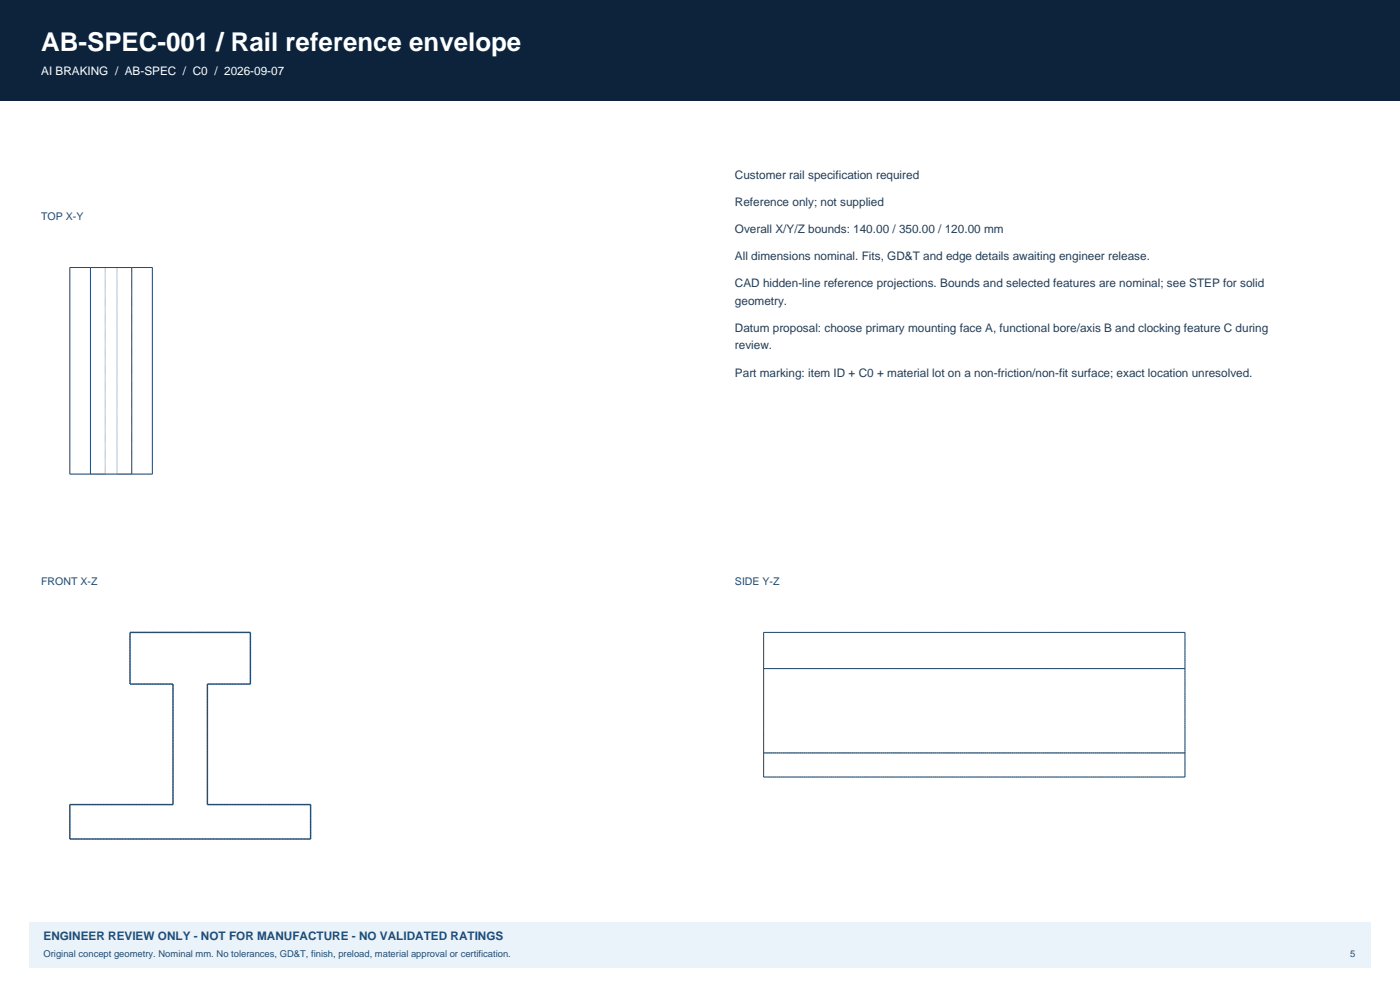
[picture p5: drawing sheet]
<svg xmlns="http://www.w3.org/2000/svg" width="420mm" height="297mm" viewBox="0 0 420 297" stroke-linecap="round" stroke-linejoin="round" font-family="sans-serif">
<defs><g id="words">
<text font-size="7.8" fill="#fff" x="12.3" y="15.2">AB-SPEC-001 / Rail reference envelope</text>
<text font-size="3.5" fill="#fff" x="12.3" y="22.6">AI BRAKING / AB-SPEC / C0 / 2026-09-07</text>
<g font-size="3.5" fill="#243e57">
<text x="220.5" y="53.6">Customer rail specification required</text>
<text x="220.5" y="61.7">Reference only; not supplied</text>
<text x="220.5" y="69.8">Overall X/Y/Z bounds: 140.00 / 350.00 / 120.00 mm</text>
<text x="220.5" y="77.9">All dimensions nominal. Fits, GD&amp;T and edge details awaiting engineer release.</text>
<text x="220.5" y="86">CAD hidden-line reference projections. Bounds and selected features are nominal; see STEP for solid</text>
<text x="220.5" y="91.3">geometry.</text>
<text x="220.5" y="99.4">Datum proposal: choose primary mounting face A, functional bore/axis B and clocking feature C during</text>
<text x="220.5" y="104.7">review.</text>
<text x="220.5" y="112.9">Part marking: item ID + C0 + material lot on a non-friction/non-fit surface; exact location unresolved.</text>
</g>
<text font-size="3.5" fill="#1b4e80" x="13.1" y="281.8">ENGINEER REVIEW ONLY - NOT FOR MANUFACTURE - NO VALIDATED RATINGS</text>
<g font-size="3.2" fill="#254c6e">
<text x="12.3" y="65.9">TOP X-Y</text>
<text x="12.3" y="175.3">FRONT X-Z</text>
<text x="220.5" y="175.3">SIDE Y-Z</text>
</g>
<g font-size="2.8" fill="#1b4e80">
<text x="13.1" y="286.8">Original concept geometry. Nominal mm. No tolerances, GD&amp;T, finish, preload, material approval or certification.</text>
<text x="405" y="286.8">5</text>
</g>
</g></defs>
<path d="M0 0h420v30h-420z" fill-rule="evenodd" fill="#0d233b"/>
<path d="M8.8 276.2h402.4v13.7h-402.4z" fill-rule="evenodd" fill="#eaf3fa"/>
<path d="M20.9 80.2h24.8v61.9h-24.8zM27.1 80.2v61.9M31.6 80.2v61.9M35.1 80.2v61.9M39.5 80.2v61.9" fill="none" stroke="#a5bccd" stroke-width=".3"/>
<path d="M20.9 80.2h24.8v61.9h-24.8zM27.1 80.2v61.9M39.5 80.2v61.9M229.1 189.5h126.4v43.4h-126.4zM229.1 200.4h126.4M229.1 225.7h126.4" fill="none" stroke="#254c6e" stroke-width=".3"/>
<path d="M39 189.5h36.1M39 205h12.9M39 205v-15.5M62.2 205h12.9M75.1 205v-15.5M20.9 251.4v-10.3M20.9 241.1h31M20.9 251.4h72.3M51.9 241.1v-36.1M62.2 241.1v-36.1M62.2 241.1h31M93.2 251.4v-10.3" fill="none" stroke="#a5bccd" stroke-width=".41" stroke-dasharray=".4 .4" stroke-linecap="butt"/>
<path d="M39 189.5h36.1v15.5h-12.9v36.1h31v10.3h-72.3v-10.3h31v-36.1h-12.9z" fill="none" stroke="#254c6e" stroke-width=".41"/>
<path d="M229.1 189.5h126.4M229.1 200.4v-10.9M229.1 200.4h126.4M355.5 200.4v-10.9M229.1 232.9v-7.2M229.1 225.7h126.4M229.1 232.9h126.4M229.1 225.7v-25.3M355.5 232.9v-7.2M355.5 225.7v-25.3" fill="none" stroke="#a5bccd" stroke-width=".3" stroke-dasharray=".3 .3" stroke-linecap="butt"/>
<use href="#words"/>
</svg>
